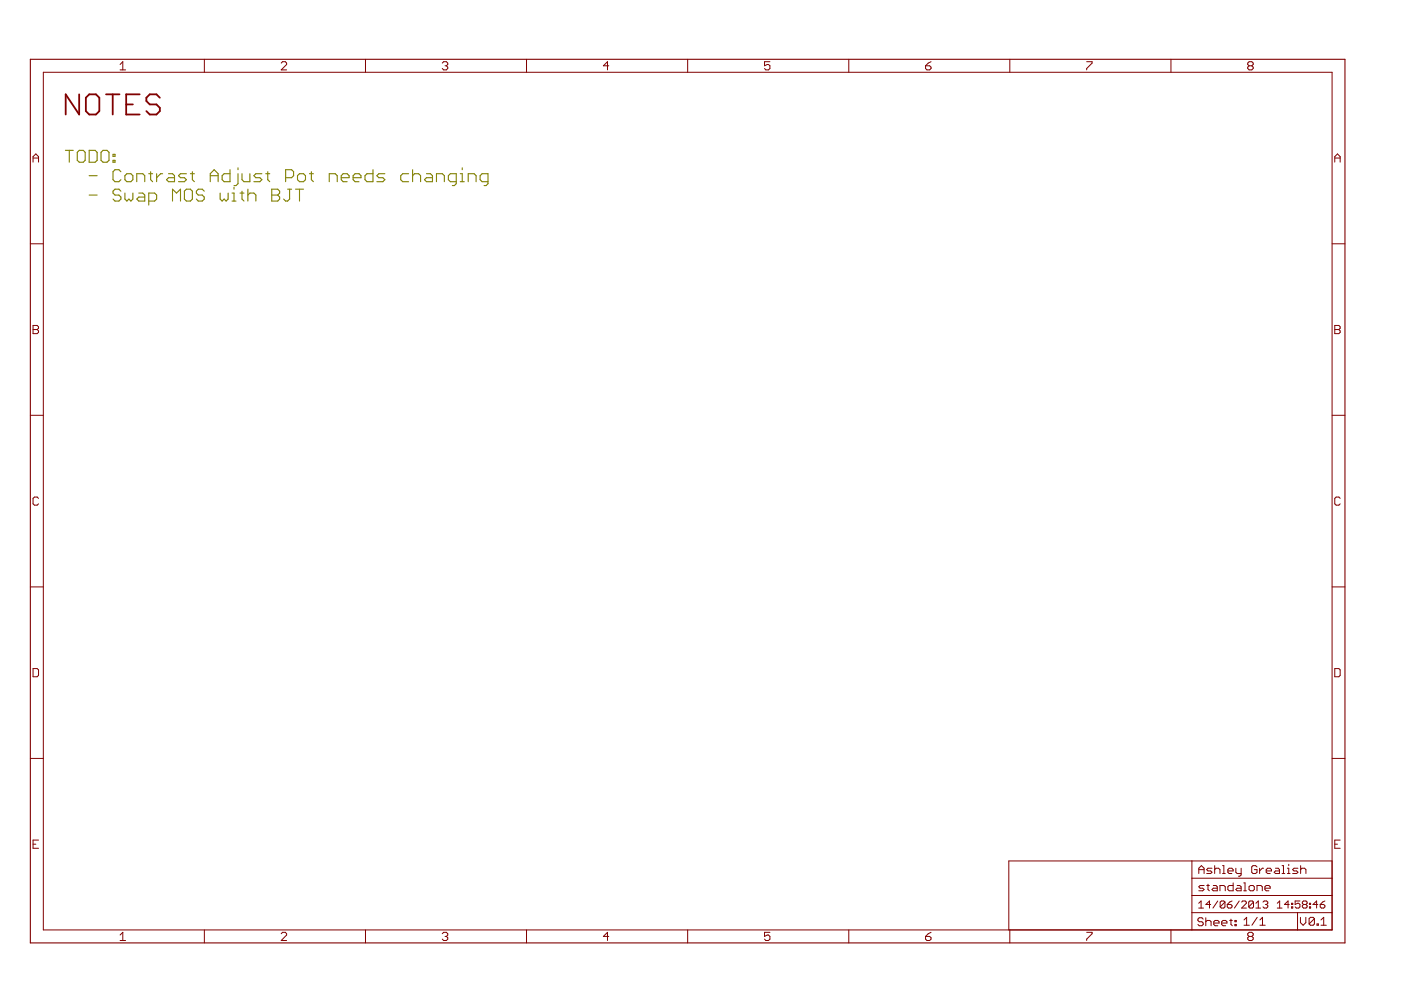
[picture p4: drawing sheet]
<svg xmlns="http://www.w3.org/2000/svg" width="297mm" height="210mm" viewBox="0 0 297 210" stroke-linecap="round" stroke-linejoin="round" font-family="sans-serif">
<g fill="none" stroke="#808000" stroke-width=".23">
<path d="M13.9 31.9h1.6M14.7 31.9v2.5M16.8 31.9h.9l.4 .4v1.7l-.4 .4h-.9l-.4-.4v-1.7zM18.9 31.9h1.3l.4 .4v1.7l-.4 .4h-1.3zM18.9 37.3h1.7M21.8 31.9h.9l.4 .4v1.7l-.4 .4h-.9l-.4-.4v-1.7zM24 34h.4v.4h-.4zM24 32.7h.4v.4h-.4zM25.6 36.4l-.4-.4h-.8l-.4 .4v1.7l.4 .4h.8l.4-.4M26.5 37.3l.4-.5h.8l.5 .5v.8l-.5 .4h-.8l-.4-.4zM29 38.5v-1.7h1.3l.4 .5v1.2M31.5 36.8h.9"/>
<path d="M31.9 36.4v1.7l.5 .4M33.2 36.8v1.7M34.5 36.8h-.4l-.9 .9M35.7 36.8h.9l.4 .5v1.2h-1.3l-.4-.4 .4-.4h1.3M39.5 36.8h-1.2l-.5 .5 .5 .4h.8l.4 .4-.4 .4h-1.3M40.4 36.8h.8M40.8 36.4v1.7l.4 .4M44.6 37.3h1.6M44.6 38.5v-1.7l.8-.8 .8 .8v1.7M48.8 36v2.5h-1.3l-.4-.4v-.8l.4-.5h1.3M49.6 39.7v.4M50.5 36.8v2.1l-.5 .4h-.4"/>
<path d="M50.5 35.6v.4M51.3 36.8v1.3l.4 .4h1.3v-1.7M55.5 36.8h-1.2l-.5 .5 .5 .4h.8l.4 .4-.4 .4h-1.3M56.3 36.8h.9M56.8 36.4v1.7l.4 .4M60.6 37.7h1.2l.5-.4v-.9l-.5-.4h-1.2v2.5M63.1 37.3l.4-.5h.8l.5 .5v.8l-.5 .4h-.8l-.4-.4zM65.6 36.8h.8M66 36.4v1.7l.4 .4M69.8 38.5v-1.7h1.3l.4 .5v1.2M72.3 37.7h1.7v-.4l-.4-.5h-.9l-.4 .5v.8l.4 .4h.9M74.9 37.7h1.6v-.4l-.4-.5h-.8l-.4 .5v.8l.4 .4h.8"/>
<path d="M79.1 36v2.5h-1.3l-.4-.4v-.8l.4-.5h1.3M81.6 36.8h-1.3l-.4 .5 .4 .4h.9l.4 .4-.4 .4h-1.3M86.6 36.8h-1.2l-.4 .5v.8l.4 .4h1.2M87.5 37.3l.4-.5h.9l.4 .5v1.2M87.5 36v2.5M90.4 36.8h.9l.4 .5v1.2h-1.3l-.4-.4 .4-.4h1.3M92.5 38.5v-1.7h1.3l.4 .5v1.2M96.7 38.5h-1.2l-.4-.4v-.8l.4-.5h1.2v2.1l-.4 .4h-.4M97.6 38.5h.8M97.6 36.8h.4v1.7M98 35.6v.4M99.3 38.5v-1.7h1.2l.4 .5v1.2"/>
<path d="M103.5 38.5h-1.3l-.4-.4v-.8l.4-.5h1.3v2.1l-.4 .4h-.5M18.9 41.4h1.7M25.6 40.5l-.4-.4h-.8l-.4 .4v.4l.4 .5h.8l.4 .4v.4l-.4 .4h-.8l-.4-.4M26.5 40.9v1.3l.4 .4 .4-.4 .4 .4 .5-.4v-1.3M29.4 40.9h.9l.4 .5v1.2h-1.3l-.4-.4 .4-.4h1.3M31.5 42.6h1.3l.4-.4v-.8l-.4-.5h-1.3v2.6M36.6 42.6v-2.5l.8 .8 .9-.8v2.5M39.5 40.1h.9l.4 .4v1.7l-.4 .4h-.9l-.4-.4v-1.7zM43.3 40.5l-.4-.4h-.9l-.4 .4v.4l.4 .5h.9l.4 .4v.4l-.4 .4h-.9l-.4-.4M46.7 40.9v1.3l.4 .4 .4-.4 .4 .4 .5-.4v-1.3M49.2 42.6h.8M49.2 40.9h.4v1.7"/>
<path d="M50.9 40.9h.8M51.3 40.5v1.7l.4 .4M52.6 41.4l.4-.5h.8l.5 .5v1.2M52.6 40.1v2.5M57.6 41.4h1.3M57.6 40.1h1.3l.4 .4v.4l-.4 .5 .4 .4v.4l-.4 .4h-1.3zM61 40.1h.8M61.4 40.1v2.1l-.4 .4h-.4l-.5-.4M62.7 40.1h1.6M63.5 40.1v2.5"/>
</g>
<g fill="none" stroke="#800000" stroke-width=".21">
<path d="M9.2 15.3h273.2v181.9h-273.2zM25.5 13.7l.5-.6v1.7M25.5 14.8h1.1M43.3 12.6v2.7M59.6 13.4l.3-.3h.6l.3 .3v.3l-1.2 1.1h1.2M77.5 12.6v2.7M93.8 13.4l.3-.3h.5l.3 .3v.3l-.3 .2M94.4 13.9h.2M94.6 13.9l.3 .3v.3l-.3 .3h-.5l-.3-.3M111.6 12.6v2.7M129.1 13.9h-1.2l.9-.8v1.7M145.8 12.6v2.7"/>
<path d="M163.2 13.1h-1.1v.8l.8-.2 .3 .2v.6l-.3 .3h-.5l-.3-.3M180 12.6v2.7M196.2 13.9h.9l.3 .3v.3l-.3 .3h-.6l-.3-.3zM197.4 13.1l-.6 .3-.6 .5M214.1 12.6v2.7M230.4 13.1h1.1v.3l-1.1 1.1v.3M248.3 12.6v2.7M264.8 13.9l-.3-.2v-.3l.3-.3h.6l.3 .3v.3l-.3 .2M264.8 13.9l-.3 .3v.3l.3 .3h.6l.3-.3v-.3l-.3-.3M264.8 13.9h.6M7 34.4v-1.2l.6-.6 .6 .6v1.2M7 33.5h1.2"/>
<path d="M283 33.5h1.1M283 34.4v-1.2l.6-.6 .5 .6v1.2M6.4 51.7h2.8M282.4 51.7h2.8M7 69h.9l.3 .3v.3l-.3 .3 .3 .3v.3l-.3 .2h-.9zM7 69.9h.9M283 69h.9l.2 .3v.3l-.2 .3 .2 .3v.3l-.2 .2h-.9zM283 69.9h.9M6.4 88.1h2.8M282.4 88.1h2.8M8.2 105.7l-.3-.3h-.6l-.3 .3v1.1l.3 .3h.6l.3-.3M284.1 105.7l-.2-.3h-.6l-.3 .3v1.1l.3 .3h.6l.2-.3"/>
<path d="M6.4 124.4h2.8M282.4 124.4h2.8M7 141.8h.9l.3 .2v1.2l-.3 .3h-.9zM283 141.8h.9l.2 .2v1.2l-.2 .3h-.9zM6.4 160.8h2.8M7 179h.6M8.2 178.1h-1.2v1.8h1.2M282.4 160.8h2.8M283 179h.6M284.1 178.1h-1.1v1.8h1.1M25.5 198.2l.5-.5v1.7M25.5 199.4h1.1"/>
<path d="M43.3 197.2v2.7M59.6 198l.3-.3h.6l.3 .3v.2l-1.2 1.2h1.2M77.5 197.2v2.7M93.8 198l.3-.3h.5l.3 .3v.2l-.3 .3M94.4 198.5h.2M94.6 198.5l.3 .3v.3l-.3 .3h-.5l-.3-.3M111.6 197.2v2.7M129.1 198.5h-1.2l.9-.8v1.7M145.8 197.2v2.7M163.2 197.7h-1.1v.8l.6-.3h.2l.3 .3v.6l-.3 .3h-.5l-.3-.3M180 197.2v2.7M196.2 198.5h.9l.3 .3v.3l-.3 .3h-.6l-.3-.3z"/>
<path d="M197.4 197.7l-.6 .3-.6 .5M214.1 197.2v2.7M230.4 197.7h1.1v.3l-1.1 1.1v.3M248.3 197.2v2.7M252.7 193.5h29.7M252.7 182.5v14.7M252.7 189.9h29.7M252.7 186.2h29.7M254.1 191.5l.6-.5v1.5M254.1 192.5h1.1M254.2 185.2v-1.1l.5-.6 .6 .6v1.1M254.2 184.4h1.1"/>
<path d="M255.1 194.9l-.3-.3h-.5l-.3 .3v.3l.3 .2h.5l.3 .3v.3l-.3 .3h-.5l-.3-.3M255.3 187.7h-.9l-.2 .3 .2 .3h.6l.3 .3-.3 .3h-.8M255.7 194.6v1.7M255.7 195.4l.2-.2h.6l.3 .2v.9M255.8 187.7h.6M256.1 187.5v1.1l.3 .3M256.7 191.8h-1l.7-.8v1.5M257 184.1h-.9l-.3 .3 .3 .3h.6l.3 .2-.3 .3h-.9M257.2 187.7h.6l.3 .3v.9h-.9l-.2-.3 .2-.3h.9M257.3 195.7h1.2v-.3l-.3-.2h-.6l-.3 .2v.6l.3 .3h.6M257.5 184.4l.3-.3h.6l.3 .3v.8M257.5 183.5v1.7"/>
<path d="M258.2 191l-1 1.5M258.7 188.9v-1.2h.8l.3 .3v.9M259 195.7h1.1v-.3l-.2-.2h-.6l-.3 .2v.6l.3 .3h.6M259.2 185.2h.6M259.2 183.5h.3v1.7M259.7 191.3v1l-.2 .2h-.5l-.3-.2M259.7 191.3l-.2-.3h-.5l-.3 .3v1M259.7 191.3l-1 1M260.2 191.8h.8l.2 .2v.3l-.2 .2h-.5l-.3-.2zM260.3 184.7h1.2v-.3l-.3-.3h-.6l-.3 .3v.5l.3 .3h.6M260.7 195.2h.6M261 194.9v1.1l.3 .3"/>
<path d="M261.2 191l-.5 .3-.5 .5M261.5 187.2v1.7h-.9l-.3-.3v-.6l.3-.3h.9M261.8 195.2h.3v.2h-.3zM261.8 196h.3v.3h-.3zM262 184.1v.8l.3 .3h.8M262.3 187.7h.5l.3 .3v.9h-.8l-.3-.3 .3-.3h.8M262.7 191l-1 1.5M263.1 184.1v1.4l-.3 .3h-.2M263.2 191.3l.3-.3h.5l.2 .3v.2l-1 1h1M263.7 188.9h.6M263.7 187.2h.3v1.7M263.8 196.2h1.1"/>
<path d="M263.8 195.1l.5-.6v1.7M264.8 188l.3-.3h.6l.2 .3v.6l-.2 .3h-.6l-.3-.3zM264.8 198.5l-.3 .3v.3l.3 .3h.6l.3-.3v-.3l-.3-.3M264.8 198.5l-.3-.3v-.2l.3-.3h.6l.3 .3v.2l-.3 .3M264.8 198.5h.6M265.8 191.3v1l-.3 .2h-.5l-.2-.2M265.8 191.3l-.3-.3h-.5l-.2 .3v1M265.8 191.3l-1 1M266.3 192.5h1M266.3 191.5l.5-.5v1.5M266.5 183.8l-.3-.3h-.5l-.3 .3v1.1l.3 .3h.5l.3-.3v-.5h-.6M266.5 188.9v-1.2h.8l.3 .3v.9"/>
<path d="M266.6 194.5l-1.2 1.7M267.1 184.1v1.1M267.1 196.2h1.1M267.1 195.1l.6-.6v1.7M267.8 191.3l.2-.3h.5l.3 .3v.2l-.3 .3M267.9 184.1h-.3l-.5 .6M268.2 188.3h1.1v-.3l-.3-.3h-.5l-.3 .3v.6l.3 .3h.5M268.3 191.8h.2M268.5 184.7h1.1v-.3l-.3-.3h-.5l-.3 .3v.5l.3 .3h.5M268.5 191.8l.3 .2v.3l-.3 .2h-.5l-.2-.2M270.4 184.1h.6l.3 .3v.8h-.9l-.2-.3 .2-.2h.9M270.8 192.5h1"/>
<path d="M270.8 191.5l.5-.5v1.5M271.8 185.2h.6M271.8 183.5h.3v1.7M272.9 185.2h.6M272.9 184.1h.3v1.1M273.2 183.3v.2M273.3 191.8h-1l.8-.8v1.5M273.8 192.3h.3v.2h-.3zM273.8 191.5h.3v.3h-.3zM275.1 193.5v3.7M275.2 184.1h-.8l-.3 .3 .3 .3h.5l.3 .2-.3 .3h-.8M275.6 191h-1v.8l.5-.3h.3l.2 .3v.5l-.2 .2h-.6l-.2-.2"/>
<path d="M275.7 194.5v1.1l.6 .6 .6-.6v-1.1M275.8 184.4l.2-.3h.6l.3 .3v.8M275.8 183.5v1.7M276.4 191.8l-.3 .2v.3l.3 .2h.5l.2-.2v-.3l-.2-.2M276.4 191.8h.5M276.4 191.8l-.3-.3v-.2l.3-.3h.5l.2 .3v.2l-.2 .3M277.6 192.3h.3v.2h-.3zM277.6 191.5h.3v.3h-.3zM278.7 194.8l-.3-.3h-.6l-.2 .3v1.1M278.7 194.8v1.1l-.3 .3h-.6l-.2-.3M278.7 194.8l-1.1 1.1M279.2 195.9h.3v.3h-.3z"/>
<path d="M279.4 191.8h-1l.7-.8v1.5M279.9 191.8h.7l.3 .2v.3l-.3 .2h-.4l-.3-.2zM280.1 196.2h1.1M280.1 195.1l.5-.6v1.7M280.9 191l-1 .8M282.4 182.5h-68.5v14.7"/>
</g>
<path d="M16.8 20v4.3l-2.9-4.3v4.3M18.9 20h1.4l.8 .7v2.9l-.8 .7h-1.4l-.7-.7v-2.9zM22.5 20h2.8M23.9 20v4.3M26.8 22.1h1.4M29.6 20h-2.8v4.3h2.8M33.9 20.7l-.7-.7h-1.5l-.7 .7v.7l.7 .7h1.5l.7 .8v.7l-.7 .7h-1.5l-.7-.7" fill="none" stroke="#800000" stroke-width=".38"/>
<path d="M6.4 12.6h278.8v187.3h-278.8z" fill="none" stroke="#800000" stroke-width=".23"/>
</svg>
